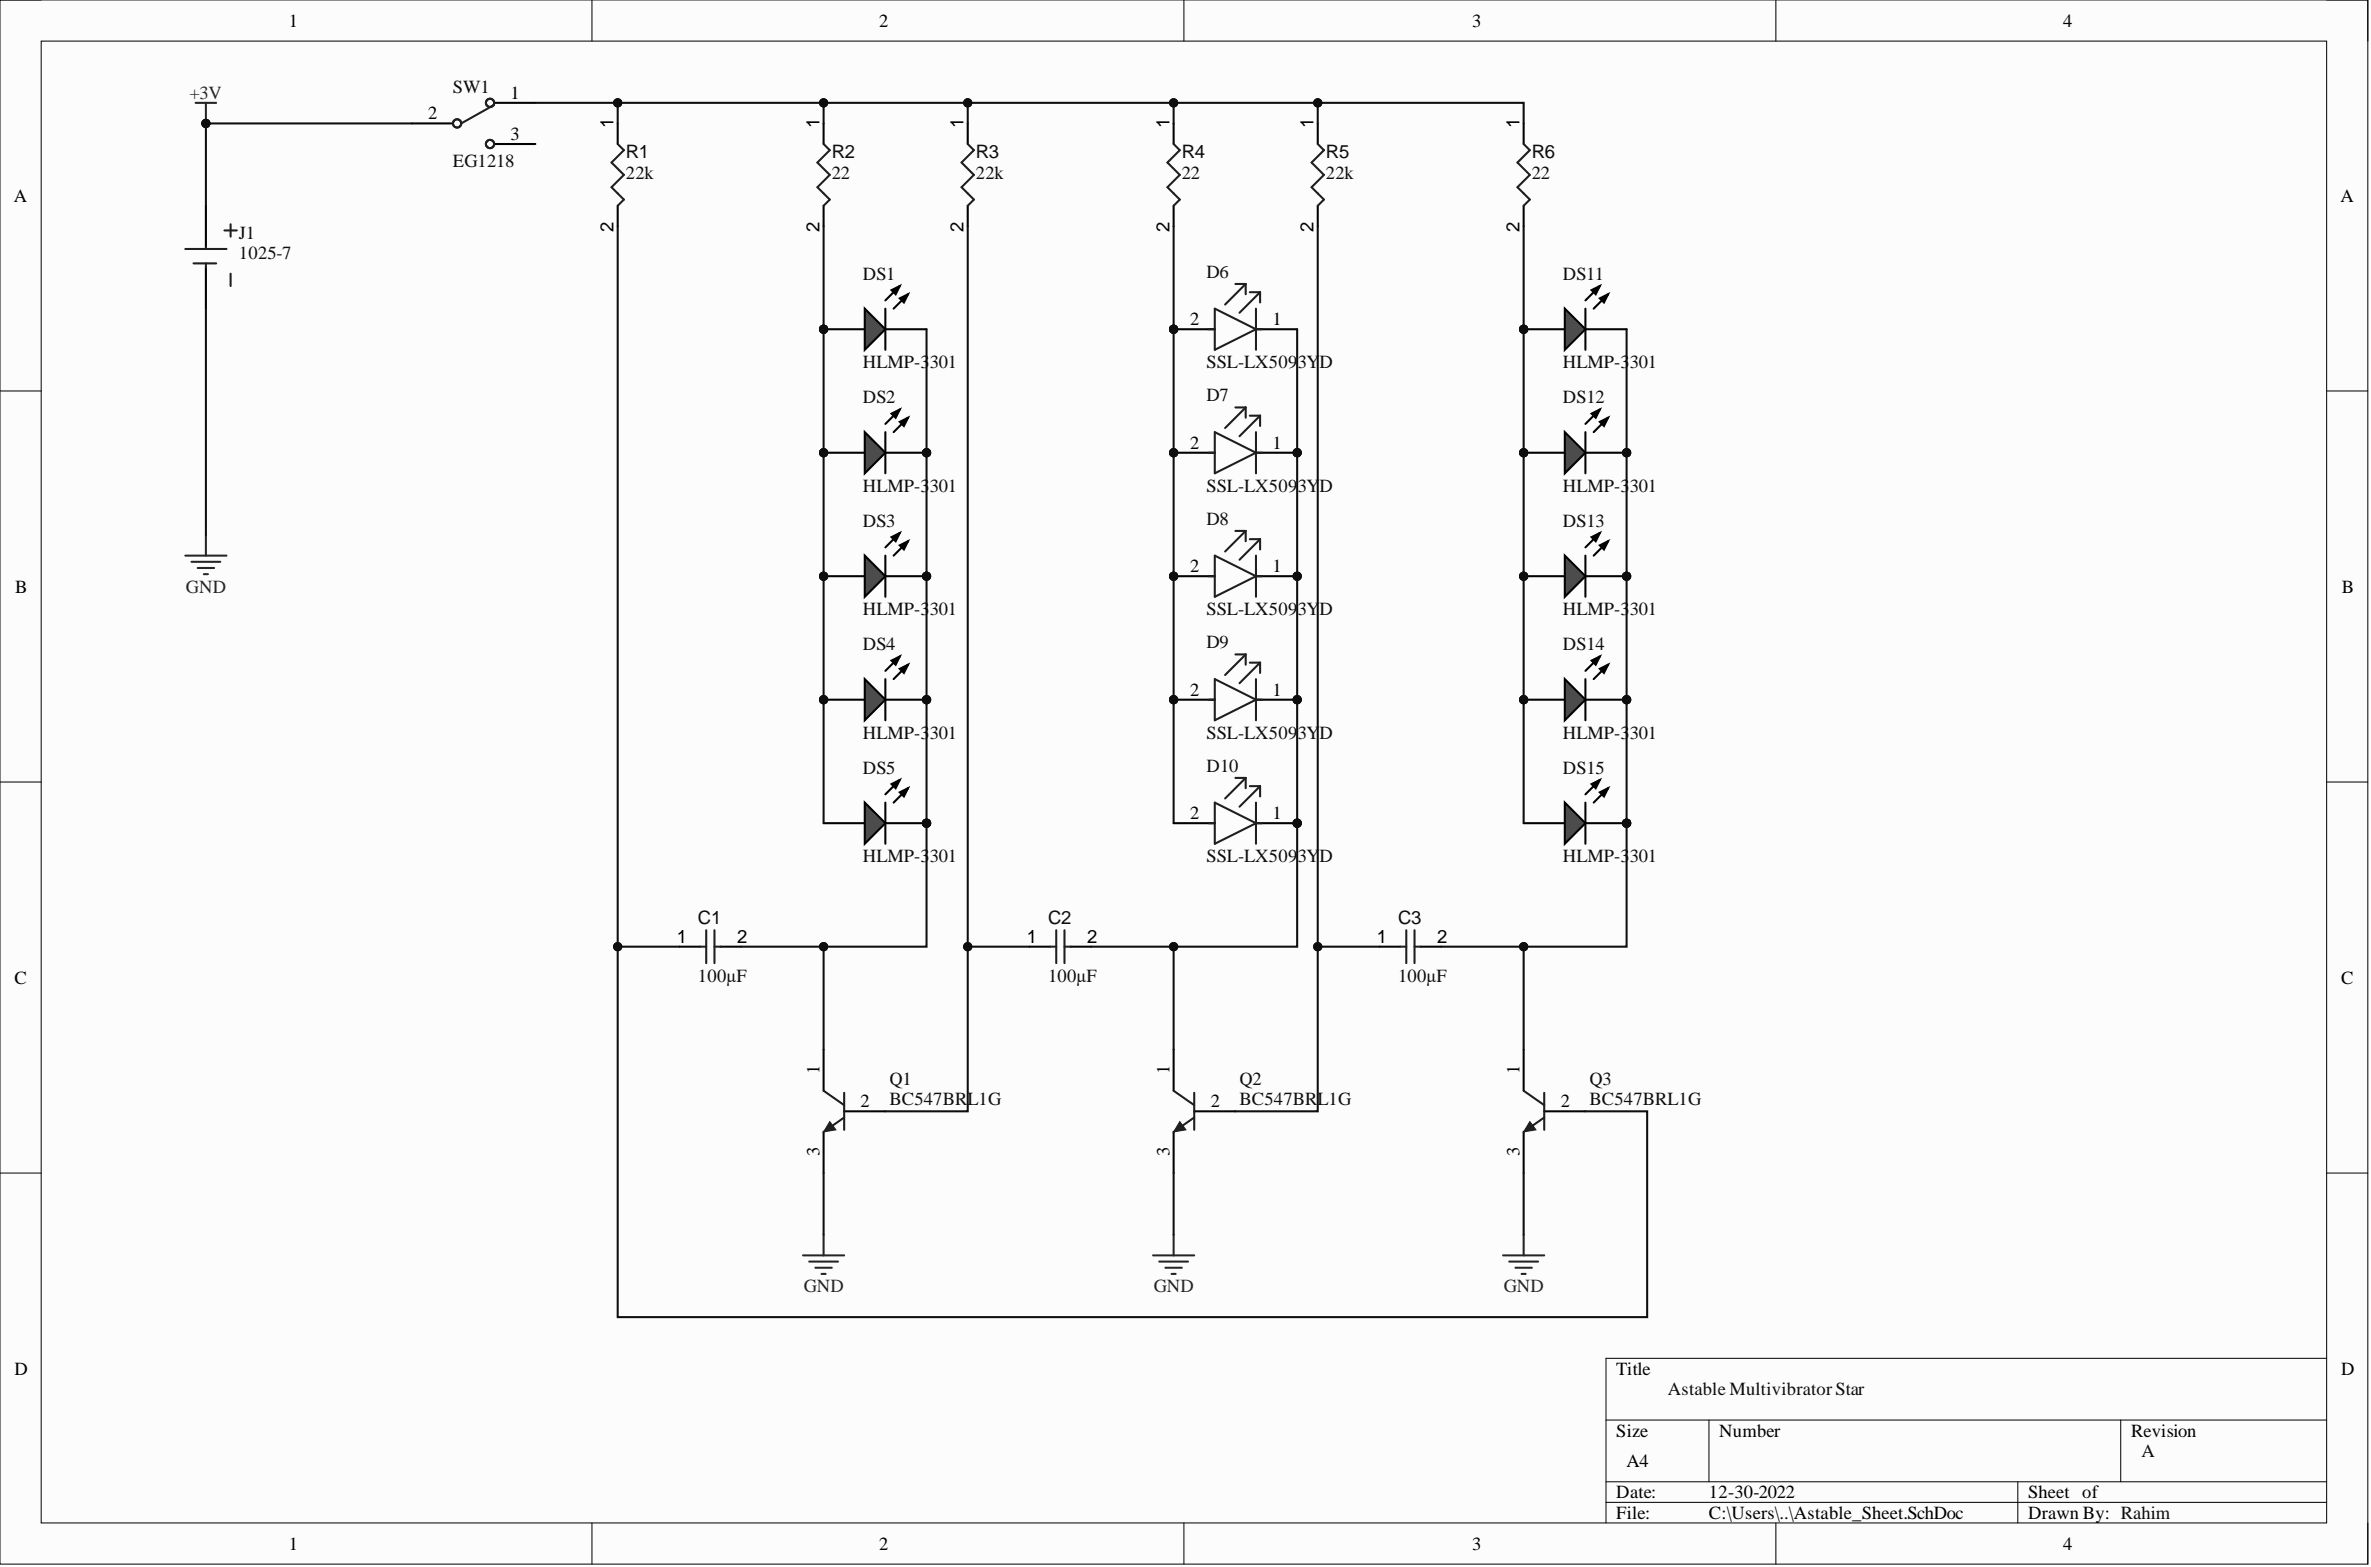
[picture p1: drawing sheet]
<svg xmlns="http://www.w3.org/2000/svg" width="292mm" height="193mm" viewBox="0 0 292 193" stroke-linecap="round" stroke-linejoin="round" font-family="sans-serif">
<defs><g id="words">
<g font-size="2.3">
<text x="35.6" y="3.3">1</text>
<text x="108.3" y="3.3">2</text>
<text x="181.4" y="3.3">3</text>
<text x="254.2" y="3.3">4</text>
<text x="52.8" y="14.7">2</text>
<text x="62.9" y="12.2">1</text>
<text x="62.9" y="17.2">3</text>
<text x="75.6" y="15.7" transform="rotate(-90 75.6 15.7)">1</text>
<text x="101" y="15.7" transform="rotate(-90 101 15.7)">1</text>
<text x="118.7" y="15.7" transform="rotate(-90 118.7 15.7)">1</text>
<text x="144.1" y="15.7" transform="rotate(-90 144.1 15.7)">1</text>
<text x="161.8" y="15.7" transform="rotate(-90 161.8 15.7)">1</text>
<text x="187.2" y="15.7" transform="rotate(-90 187.2 15.7)">1</text>
<text x="1.7" y="24.8">A</text>
<text x="75.6" y="28.5" transform="rotate(-90 75.6 28.5)">2</text>
<text x="101" y="28.5" transform="rotate(-90 101 28.5)">2</text>
<text x="118.7" y="28.5" transform="rotate(-90 118.7 28.5)">2</text>
<text x="144.1" y="28.5" transform="rotate(-90 144.1 28.5)">2</text>
<text x="161.8" y="28.5" transform="rotate(-90 161.8 28.5)">2</text>
<text x="187.2" y="28.5" transform="rotate(-90 187.2 28.5)">2</text>
<text x="288.3" y="24.8">A</text>
<text x="146.6" y="40">2</text>
<text x="156.8" y="40">1</text>
<text x="146.6" y="55.2">2</text>
<text x="156.8" y="55.2">1</text>
<text x="146.6" y="70.5">2</text>
<text x="156.8" y="70.5">1</text>
<text x="1.9" y="73">B</text>
<text x="288.5" y="73">B</text>
<text x="146.6" y="85.7">2</text>
<text x="156.8" y="85.7">1</text>
<text x="146.6" y="100.9">2</text>
<text x="156.8" y="100.9">1</text>
<text x="83.4" y="116.1">1</text>
<text x="90.8" y="116.1">2</text>
<text x="126.5" y="116.1">1</text>
<text x="133.9" y="116.1">2</text>
<text x="169.6" y="116.1">1</text>
<text x="177.1" y="116.1">2</text>
<text x="1.8" y="121.1">C</text>
<text x="288.4" y="121.1">C</text>
<text x="101" y="132.3" transform="rotate(-90 101 132.3)">1</text>
<text x="106" y="136.3">2</text>
<text x="144.1" y="132.3" transform="rotate(-90 144.1 132.3)">1</text>
<text x="149.2" y="136.3">2</text>
<text x="187.2" y="132.3" transform="rotate(-90 187.2 132.3)">1</text>
<text x="192.3" y="136.3">2</text>
<text x="101" y="142.3" transform="rotate(-90 101 142.3)">3</text>
<text x="144.1" y="142.3" transform="rotate(-90 144.1 142.3)">3</text>
<text x="187.2" y="142.3" transform="rotate(-90 187.2 142.3)">3</text>
<text x="1.8" y="169.3">D</text>
<text x="199.1" y="169.3">Title</text>
<text x="288.4" y="169.3">D</text>
<text x="199.1" y="176.9">Size</text>
<text x="211.8" y="176.9">Number</text>
<text x="262.5" y="176.9">Revision</text>
<text x="199.1" y="184.5">Date:</text>
<text x="200.4" y="180.7">A4</text>
<text x="210.5" y="184.5">12-30-2022</text>
<text x="249.9" y="184.5">Sheet of</text>
<text x="35.6" y="190.8">1</text>
<text x="108.3" y="190.8">2</text>
<text x="181.4" y="190.8">3</text>
<text x="199.1" y="187">File:</text>
<text x="210.5" y="187">C:\Users\..\Astable_Sheet.SchDoc</text>
<text x="249.9" y="187">Drawn By: Rahim</text>
<text x="254.2" y="190.8">4</text>
</g>
<g font-size="2.3" fill="#0e0e0e">
<text x="55.8" y="11.4">SW1</text>
<text x="55.8" y="20.5">EG1218</text>
<text x="77.1" y="22">22k</text>
<text x="77.1" y="19.5">R1</text>
<text x="102.5" y="22">22</text>
<text x="102.5" y="19.5">R2</text>
<text x="120.2" y="22">22k</text>
<text x="120.2" y="19.5">R3</text>
<text x="145.6" y="22">22</text>
<text x="145.6" y="19.5">R4</text>
<text x="163.4" y="22">22k</text>
<text x="163.4" y="19.5">R5</text>
<text x="188.7" y="22">22</text>
<text x="188.7" y="19.5">R6</text>
<text x="29.4" y="29.4">J1</text>
<text x="29.4" y="31.9">1025-7</text>
<text x="106.3" y="34.5">DS1</text>
<text x="148.6" y="34.2">D6</text>
<text x="192.5" y="34.5">DS11</text>
<text x="106.3" y="45.4">HLMP-3</text>
<text x="114.6" y="45.4">301</text>
<text x="148.6" y="45.4">SSL-LX509</text>
<text x="159.9" y="45.4">3Y</text>
<text x="162.6" y="45.4">D</text>
<text x="192.5" y="45.4">HLMP-3</text>
<text x="200.8" y="45.4">301</text>
<text x="106.3" y="49.7">DS2</text>
<text x="148.6" y="49.4">D7</text>
<text x="192.5" y="49.7">DS12</text>
<text x="106.3" y="60.6">HLMP-3</text>
<text x="106.3" y="64.9">DS3</text>
<text x="114.6" y="60.6">301</text>
<text x="148.6" y="60.6">SSL-LX509</text>
<text x="148.6" y="64.6">D8</text>
<text x="159.9" y="60.6">3Y</text>
<text x="162.6" y="60.6">D</text>
<text x="192.5" y="60.6">HLMP-3</text>
<text x="192.5" y="64.9">DS13</text>
<text x="200.8" y="60.6">301</text>
<text x="106.3" y="75.8">HLMP-3</text>
<text x="114.6" y="75.8">301</text>
<text x="148.6" y="75.8">SSL-LX509</text>
<text x="159.9" y="75.8">3Y</text>
<text x="162.6" y="75.8">D</text>
<text x="192.5" y="75.8">HLMP-3</text>
<text x="200.8" y="75.8">301</text>
<text x="106.3" y="80.1">DS4</text>
<text x="148.6" y="79.8">D9</text>
<text x="192.5" y="80.1">DS14</text>
<text x="106.3" y="91">HLMP-3</text>
<text x="106.3" y="95.3">DS5</text>
<text x="114.6" y="91">301</text>
<text x="148.6" y="91">SSL-LX509</text>
<text x="148.6" y="95">D10</text>
<text x="159.9" y="91">3Y</text>
<text x="162.6" y="91">D</text>
<text x="192.5" y="91">HLMP-3</text>
<text x="192.5" y="95.3">DS15</text>
<text x="200.8" y="91">301</text>
<text x="106.3" y="106.2">HLMP-3</text>
<text x="114.6" y="106.2">301</text>
<text x="148.6" y="106.2">SSL-LX509</text>
<text x="159.9" y="106.2">3Y</text>
<text x="162.6" y="106.2">D</text>
<text x="192.5" y="106.2">HLMP-3</text>
<text x="200.8" y="106.2">301</text>
<text x="86" y="113.8">C1</text>
<text x="129.1" y="113.8">C2</text>
<text x="172.2" y="113.8">C3</text>
<text x="86" y="120.9">100µF</text>
<text x="129.1" y="120.9">100µF</text>
<text x="172.2" y="120.9">100µF</text>
<text x="109.6" y="133.6">Q1</text>
<text x="109.6" y="136.1">BC547BRL1G</text>
<text x="152.7" y="133.6">Q2</text>
<text x="152.7" y="136.1">BC547BRL1G</text>
<text x="195.8" y="133.6">Q3</text>
<text x="195.8" y="136.1">BC547BRL1G</text>
<text x="205.5" y="171.8">Astable Multivibrator Star</text>
<text x="263.8" y="179.4">A</text>
</g>
<g font-size="2.3" fill="#262626">
<text x="23.3" y="12.2">+3V</text>
<text x="22.9" y="73">GND</text>
<text x="99" y="159.2">GND</text>
<text x="142.1" y="159.2">GND</text>
<text x="185.3" y="159.2">GND</text>
</g>
</g></defs>
<path d="M0 0h291.7v192.6h-291.7z" fill-rule="evenodd" fill="#fcfcfc"/>
<path d="M0 0h291.7v192.6h-291.7z" fill="none" stroke="#000" stroke-width=".12"/>
<path d="M5.1 5.1h281.5v182.4h-281.5z" fill-rule="evenodd" fill="#fcfcfc"/>
<g fill="none" stroke="#000" stroke-width=".12">
<path d="M0 0h5.1M72.9 0v5.1M145.9 0v5.1M218.8 0v5.1M286.6 0h5.1v5.1M5.1 5.1h281.5v182.4h-281.5zM0 48.1h5.1M286.6 48.1h5.1M0 96.3h5.1M286.6 96.3h5.1M0 144.5h5.1M286.6 144.5h5.1"/>
<path d="M197.9 174.9h88.7M210.5 174.9v7.6M261.3 174.9v7.6M286.6 167.3h-88.7v20.2M72.9 187.5v5.1M145.9 187.5v5.1M197.9 182.5h88.7M197.9 185h88.7M218.8 187.5v5.1M248.6 182.5v5M291.7 187.5v5.1"/>
</g>
<g fill="none" stroke="#1c1c1c" stroke-width=".25">
<path d="M60.9 12.9l-4.1 2.3"/>
<circle cx="56.3" cy="15.2" r=".51"/>
<circle cx="60.4" cy="17.7" r=".51"/>
<circle cx="60.4" cy="12.7" r=".51"/>
</g>
<path d="M50.7 15.2h5.1M60.9 12.7h5.1M60.9 17.7h5.1" fill="none" stroke="#000" stroke-width=".25"/>
<path d="M24.1 12.7h2.5M25.4 12.7v2.5" fill="none" stroke="#262626" stroke-width=".25"/>
<circle cx="25.4" cy="15.2" r=".51" fill="#0e0e0e"/>
<circle cx="25.4" cy="15.2" r=".51" fill="none" stroke="#0e0e0e" stroke-width=".12"/>
<path d="M25.4 25.3v5.1M25.4 32.9v5.1" fill="none" stroke="#000" stroke-width=".25"/>
<path d="M22.8 30.7h5.1M23.8 32.4h2.8M25.4 30.4v.3M25.4 32.4v.5M27.6 28.4h1.6M28.4 27.6v1.5M28.4 33.7v1.5" fill="none" stroke="#1c1c1c" stroke-width=".25"/>
<circle cx="101.5" cy="40.5" r=".51" fill="#0e0e0e"/>
<circle cx="101.5" cy="40.5" r=".51" fill="none" stroke="#0e0e0e" stroke-width=".12"/>
<path d="M101.5 40.5h5" fill="none" stroke="#000" stroke-width=".25"/>
<circle cx="101.5" cy="40.5" r=".51" fill="#0e0e0e"/>
<circle cx="101.5" cy="40.5" r=".51" fill="none" stroke="#0e0e0e" stroke-width=".12"/>
<path d="M109.1 40.5h5" fill="none" stroke="#000" stroke-width=".25"/>
<path d="M106.5 38l2.6 2.5-2.6 2.6z" fill="#4c4c4c"/>
<path d="M76.1 15.2v2.5M101.5 15.2v2.5M76.1 25.3v2.6M101.5 25.3v2.6M106.5 38l2.6 2.5-2.6 2.6zM109.1 38v5.1M109.8 35.7l1-.5-.5 1zM110.8 36.7l1.1-.5-.5 1zM110.8 35.2l-1.7 1.8M111.9 36.2l-1.8 1.8M83.7 116.6h2.5M88.8 116.6h2.5" fill="none" stroke="#000" stroke-width=".25"/>
<path d="M109.8 35.7l1-.5-.5 1zM110.8 36.7l1.1-.5-.5 1z" fill="#000"/>
<path d="M76.1 17.7l.8 .8-1.6 1.5 1.6 1.5-1.6 1.6 1.6 1.5-.8 .7M101.5 17.7l.7 .8-1.5 1.5 1.5 1.5-1.5 1.6 1.5 1.5-.7 .7M86.2 116.6h.8M87 114.6v4M88 114.6v4M88 116.6h.8" fill="none" stroke="#1c1c1c" stroke-width=".25"/>
<circle cx="101.5" cy="55.8" r=".51" fill="#0e0e0e"/>
<circle cx="101.5" cy="55.8" r=".51" fill="none" stroke="#0e0e0e" stroke-width=".12"/>
<circle cx="114.1" cy="55.8" r=".51" fill="#0e0e0e"/>
<circle cx="114.1" cy="55.8" r=".51" fill="none" stroke="#0e0e0e" stroke-width=".12"/>
<path d="M101.5 55.8h5" fill="none" stroke="#000" stroke-width=".25"/>
<circle cx="101.5" cy="55.8" r=".51" fill="#0e0e0e"/>
<circle cx="101.5" cy="55.8" r=".51" fill="none" stroke="#0e0e0e" stroke-width=".12"/>
<path d="M109.1 55.8h5" fill="none" stroke="#000" stroke-width=".25"/>
<circle cx="114.1" cy="55.8" r=".51" fill="#0e0e0e"/>
<circle cx="114.1" cy="55.8" r=".51" fill="none" stroke="#0e0e0e" stroke-width=".12"/>
<path d="M106.5 53.2l2.6 2.6-2.6 2.5z" fill="#4c4c4c"/>
<path d="M106.5 53.2l2.6 2.6-2.6 2.5zM109.1 53.2v5.1M109.8 50.9l1-.5-.5 1zM110.8 51.9l1.1-.5-.5 1.1zM110.8 50.4l-1.7 1.8M111.9 51.4l-1.8 1.8" fill="none" stroke="#000" stroke-width=".25"/>
<path d="M109.8 50.9l1-.5-.5 1zM110.8 51.9l1.1-.5-.5 1.1z" fill="#000"/>
<circle cx="101.5" cy="71" r=".51" fill="#0e0e0e"/>
<circle cx="101.5" cy="71" r=".51" fill="none" stroke="#0e0e0e" stroke-width=".12"/>
<circle cx="114.1" cy="71" r=".51" fill="#0e0e0e"/>
<circle cx="114.1" cy="71" r=".51" fill="none" stroke="#0e0e0e" stroke-width=".12"/>
<path d="M101.5 71h5" fill="none" stroke="#000" stroke-width=".25"/>
<circle cx="101.5" cy="71" r=".51" fill="#0e0e0e"/>
<circle cx="101.5" cy="71" r=".51" fill="none" stroke="#0e0e0e" stroke-width=".12"/>
<path d="M109.1 71h5" fill="none" stroke="#000" stroke-width=".25"/>
<circle cx="114.1" cy="71" r=".51" fill="#0e0e0e"/>
<circle cx="114.1" cy="71" r=".51" fill="none" stroke="#0e0e0e" stroke-width=".12"/>
<path d="M106.5 68.4l2.6 2.6-2.6 2.5z" fill="#4c4c4c"/>
<path d="M106.5 68.4l2.6 2.6-2.6 2.5zM109.1 68.4v5.1M109.8 66.1l1-.5-.5 1zM110.8 67.2l1.1-.6-.5 1.1zM110.8 65.6l-1.7 1.8M111.9 66.6l-1.8 1.8" fill="none" stroke="#000" stroke-width=".25"/>
<path d="M109.8 66.1l1-.5-.5 1zM110.8 67.2l1.1-.6-.5 1.1z" fill="#000"/>
<circle cx="101.5" cy="86.2" r=".51" fill="#0e0e0e"/>
<circle cx="101.5" cy="86.2" r=".51" fill="none" stroke="#0e0e0e" stroke-width=".12"/>
<circle cx="114.1" cy="86.2" r=".51" fill="#0e0e0e"/>
<circle cx="114.1" cy="86.2" r=".51" fill="none" stroke="#0e0e0e" stroke-width=".12"/>
<path d="M101.5 86.2h5" fill="none" stroke="#000" stroke-width=".25"/>
<circle cx="101.5" cy="86.2" r=".51" fill="#0e0e0e"/>
<circle cx="101.5" cy="86.2" r=".51" fill="none" stroke="#0e0e0e" stroke-width=".12"/>
<path d="M109.1 86.2h5" fill="none" stroke="#000" stroke-width=".25"/>
<circle cx="114.1" cy="86.2" r=".51" fill="#0e0e0e"/>
<circle cx="114.1" cy="86.2" r=".51" fill="none" stroke="#0e0e0e" stroke-width=".12"/>
<path d="M106.5 83.6l2.6 2.6-2.6 2.5z" fill="#4c4c4c"/>
<path d="M106.5 83.6l2.6 2.6-2.6 2.5zM109.1 83.6v5.1M109.8 81.3l1-.5-.5 1.1zM110.8 82.4l1.1-.5-.5 1zM110.8 80.8l-1.7 1.8M111.9 81.9l-1.8 1.7" fill="none" stroke="#000" stroke-width=".25"/>
<path d="M109.8 81.3l1-.5-.5 1.1zM110.8 82.4l1.1-.5-.5 1z" fill="#000"/>
<circle cx="114.1" cy="101.4" r=".51" fill="#0e0e0e"/>
<circle cx="114.1" cy="101.4" r=".51" fill="none" stroke="#0e0e0e" stroke-width=".12"/>
<path d="M101.5 101.4h5M109.1 101.4h5" fill="none" stroke="#000" stroke-width=".25"/>
<circle cx="114.1" cy="101.4" r=".51" fill="#0e0e0e"/>
<circle cx="114.1" cy="101.4" r=".51" fill="none" stroke="#0e0e0e" stroke-width=".12"/>
<path d="M106.5 98.8l2.6 2.6-2.6 2.5z" fill="#4c4c4c"/>
<path d="M106.5 98.8l2.6 2.6-2.6 2.5zM109.1 98.8v5.1M109.8 96.6l1-.6-.5 1.1zM110.8 97.6l1.1-.5-.5 1zM110.8 96l-1.7 1.8M111.9 97.1l-1.8 1.7M101.5 129.3v5M101.5 139.4v5.1M104 136.9h5.1" fill="none" stroke="#000" stroke-width=".25"/>
<path d="M109.8 96.6l1-.6-.5 1.1zM110.8 97.6l1.1-.5-.5 1z" fill="#000"/>
<path d="M101.5 134.3l2.5 1.8M104 137.6l-2.5 1.8M104 134.6v4.5" fill="none" stroke="#1c1c1c" stroke-width=".25"/>
<path d="M102.2 138.1l.8 1-1.5 .3z" fill="#1c1c1c"/>
<path d="M102.2 138.1l.8 1-1.5 .3z" fill="none" stroke="#1c1c1c" stroke-width=".12"/>
<path d="M25.4 15.2v10.1" fill="none" stroke="#0e0e0e" stroke-width=".25"/>
<circle cx="25.4" cy="15.2" r=".51" fill="#0e0e0e"/>
<circle cx="25.4" cy="15.2" r=".51" fill="none" stroke="#0e0e0e" stroke-width=".12"/>
<path d="M25.4 15.2h25.3" fill="none" stroke="#0e0e0e" stroke-width=".25"/>
<circle cx="25.4" cy="15.2" r=".51" fill="#0e0e0e"/>
<circle cx="25.4" cy="15.2" r=".51" fill="none" stroke="#0e0e0e" stroke-width=".12"/>
<path d="M66 12.7h10.1v2.5" fill="none" stroke="#0e0e0e" stroke-width=".25"/>
<circle cx="76.1" cy="12.7" r=".51" fill="#0e0e0e"/>
<circle cx="76.1" cy="12.7" r=".51" fill="none" stroke="#0e0e0e" stroke-width=".12"/>
<path d="M76.1 12.7h25.4v2.5" fill="none" stroke="#0e0e0e" stroke-width=".25"/>
<circle cx="76.1" cy="12.7" r=".51" fill="#0e0e0e"/>
<circle cx="76.1" cy="12.7" r=".51" fill="none" stroke="#0e0e0e" stroke-width=".12"/>
<circle cx="101.5" cy="12.7" r=".51" fill="#0e0e0e"/>
<circle cx="101.5" cy="12.7" r=".51" fill="none" stroke="#0e0e0e" stroke-width=".12"/>
<path d="M76.1 27.9v88.7h7.6" fill="none" stroke="#0e0e0e" stroke-width=".25"/>
<circle cx="76.1" cy="116.6" r=".51" fill="#0e0e0e"/>
<circle cx="76.1" cy="116.6" r=".51" fill="none" stroke="#0e0e0e" stroke-width=".12"/>
<path d="M101.5 27.9v12.6" fill="none" stroke="#0e0e0e" stroke-width=".25"/>
<circle cx="101.5" cy="40.5" r=".51" fill="#0e0e0e"/>
<circle cx="101.5" cy="40.5" r=".51" fill="none" stroke="#0e0e0e" stroke-width=".12"/>
<path d="M114.1 40.5v60.9" fill="none" stroke="#0e0e0e" stroke-width=".25"/>
<circle cx="114.1" cy="55.8" r=".51" fill="#0e0e0e"/>
<circle cx="114.1" cy="55.8" r=".51" fill="none" stroke="#0e0e0e" stroke-width=".12"/>
<circle cx="114.1" cy="71" r=".51" fill="#0e0e0e"/>
<circle cx="114.1" cy="71" r=".51" fill="none" stroke="#0e0e0e" stroke-width=".12"/>
<circle cx="114.1" cy="86.2" r=".51" fill="#0e0e0e"/>
<circle cx="114.1" cy="86.2" r=".51" fill="none" stroke="#0e0e0e" stroke-width=".12"/>
<circle cx="114.1" cy="101.4" r=".51" fill="#0e0e0e"/>
<circle cx="114.1" cy="101.4" r=".51" fill="none" stroke="#0e0e0e" stroke-width=".12"/>
<path d="M101.5 40.5v60.9" fill="none" stroke="#0e0e0e" stroke-width=".25"/>
<circle cx="101.5" cy="40.5" r=".51" fill="#0e0e0e"/>
<circle cx="101.5" cy="40.5" r=".51" fill="none" stroke="#0e0e0e" stroke-width=".12"/>
<circle cx="101.5" cy="55.8" r=".51" fill="#0e0e0e"/>
<circle cx="101.5" cy="55.8" r=".51" fill="none" stroke="#0e0e0e" stroke-width=".12"/>
<circle cx="101.5" cy="71" r=".51" fill="#0e0e0e"/>
<circle cx="101.5" cy="71" r=".51" fill="none" stroke="#0e0e0e" stroke-width=".12"/>
<circle cx="101.5" cy="86.2" r=".51" fill="#0e0e0e"/>
<circle cx="101.5" cy="86.2" r=".51" fill="none" stroke="#0e0e0e" stroke-width=".12"/>
<path d="M114.1 101.4v15.2h-22.8" fill="none" stroke="#0e0e0e" stroke-width=".25"/>
<circle cx="114.1" cy="101.4" r=".51" fill="#0e0e0e"/>
<circle cx="114.1" cy="101.4" r=".51" fill="none" stroke="#0e0e0e" stroke-width=".12"/>
<circle cx="101.5" cy="116.6" r=".51" fill="#0e0e0e"/>
<circle cx="101.5" cy="116.6" r=".51" fill="none" stroke="#0e0e0e" stroke-width=".12"/>
<path d="M101.5 116.6v12.7" fill="none" stroke="#0e0e0e" stroke-width=".25"/>
<circle cx="101.5" cy="116.6" r=".51" fill="#0e0e0e"/>
<circle cx="101.5" cy="116.6" r=".51" fill="none" stroke="#0e0e0e" stroke-width=".12"/>
<path d="M22.8 68.4h5.1M23.6 69.2h3.5M24.4 69.9h2M25.1 70.7h.5M25.4 65.9v2.5" fill="none" stroke="#262626" stroke-width=".25"/>
<path d="M25.4 38v27.9" fill="none" stroke="#0e0e0e" stroke-width=".25"/>
<path d="M119.2 15.2v2.5M144.6 15.2v2.5M119.2 25.3v2.6M144.6 25.3v2.6M126.8 116.6h2.6M131.9 116.6h2.5M144.6 129.3v5M144.6 139.4v5.1M147.1 136.9h5.1" fill="none" stroke="#000" stroke-width=".25"/>
<path d="M119.2 17.7l.8 .8-1.5 1.5 1.5 1.5-1.5 1.6 1.5 1.5-.8 .7M144.6 17.7l.7 .8-1.5 1.5 1.5 1.5-1.5 1.6 1.5 1.5-.7 .7M129.4 116.6h.7M130.1 114.6v4M131.1 114.6v4M131.1 116.6h.8M144.6 134.3l2.5 1.8M147.1 137.6l-2.5 1.8M147.1 134.6v4.5" fill="none" stroke="#1c1c1c" stroke-width=".25"/>
<path d="M145.3 138.1l.8 1-1.5 .3z" fill="#1c1c1c"/>
<path d="M145.3 138.1l.8 1-1.5 .3z" fill="none" stroke="#1c1c1c" stroke-width=".12"/>
<path d="M119.2 27.9v88.7h7.6" fill="none" stroke="#0e0e0e" stroke-width=".25"/>
<circle cx="119.2" cy="116.6" r=".51" fill="#0e0e0e"/>
<circle cx="119.2" cy="116.6" r=".51" fill="none" stroke="#0e0e0e" stroke-width=".12"/>
<path d="M144.6 27.9v12.6" fill="none" stroke="#0e0e0e" stroke-width=".25"/>
<circle cx="144.6" cy="40.5" r=".51" fill="#0e0e0e"/>
<circle cx="144.6" cy="40.5" r=".51" fill="none" stroke="#0e0e0e" stroke-width=".12"/>
<path d="M144.6 40.5v60.9" fill="none" stroke="#0e0e0e" stroke-width=".25"/>
<circle cx="144.6" cy="40.5" r=".51" fill="#0e0e0e"/>
<circle cx="144.6" cy="40.5" r=".51" fill="none" stroke="#0e0e0e" stroke-width=".12"/>
<circle cx="144.6" cy="55.8" r=".51" fill="#0e0e0e"/>
<circle cx="144.6" cy="55.8" r=".51" fill="none" stroke="#0e0e0e" stroke-width=".12"/>
<circle cx="144.6" cy="71" r=".51" fill="#0e0e0e"/>
<circle cx="144.6" cy="71" r=".51" fill="none" stroke="#0e0e0e" stroke-width=".12"/>
<circle cx="144.6" cy="86.2" r=".51" fill="#0e0e0e"/>
<circle cx="144.6" cy="86.2" r=".51" fill="none" stroke="#0e0e0e" stroke-width=".12"/>
<path d="M144.6 116.6v12.7" fill="none" stroke="#0e0e0e" stroke-width=".25"/>
<circle cx="144.6" cy="116.6" r=".51" fill="#0e0e0e"/>
<circle cx="144.6" cy="116.6" r=".51" fill="none" stroke="#0e0e0e" stroke-width=".12"/>
<circle cx="187.7" cy="40.5" r=".51" fill="#0e0e0e"/>
<circle cx="187.7" cy="40.5" r=".51" fill="none" stroke="#0e0e0e" stroke-width=".12"/>
<path d="M187.7 40.5h5.1" fill="none" stroke="#000" stroke-width=".25"/>
<circle cx="187.7" cy="40.5" r=".51" fill="#0e0e0e"/>
<circle cx="187.7" cy="40.5" r=".51" fill="none" stroke="#0e0e0e" stroke-width=".12"/>
<path d="M195.3 40.5h5.1" fill="none" stroke="#000" stroke-width=".25"/>
<path d="M192.8 38l2.5 2.5-2.5 2.6z" fill="#4c4c4c"/>
<path d="M162.3 15.2v2.5M187.7 15.2v2.5M162.3 25.3v2.6M187.7 25.3v2.6M192.8 38l2.5 2.5-2.5 2.6zM195.3 38v5.1M196.1 35.7l1-.5-.5 1zM197.1 36.7l1-.5-.5 1zM197.1 35.2l-1.8 1.8M198.1 36.2l-1.8 1.8M170 116.6h2.5M175 116.6h2.6" fill="none" stroke="#000" stroke-width=".25"/>
<path d="M196.1 35.7l1-.5-.5 1zM197.1 36.7l1-.5-.5 1z" fill="#000"/>
<path d="M162.3 17.7l.8 .8-1.5 1.5 1.5 1.5-1.5 1.6 1.5 1.5-.8 .7M187.7 17.7l.8 .8-1.6 1.5 1.6 1.5-1.6 1.6 1.6 1.5-.8 .7M172.5 116.6h.7M173.2 114.6v4M174.3 114.6v4M174.3 116.6h.7" fill="none" stroke="#1c1c1c" stroke-width=".25"/>
<circle cx="187.7" cy="55.8" r=".51" fill="#0e0e0e"/>
<circle cx="187.7" cy="55.8" r=".51" fill="none" stroke="#0e0e0e" stroke-width=".12"/>
<circle cx="200.4" cy="55.8" r=".51" fill="#0e0e0e"/>
<circle cx="200.4" cy="55.8" r=".51" fill="none" stroke="#0e0e0e" stroke-width=".12"/>
<path d="M187.7 55.8h5.1" fill="none" stroke="#000" stroke-width=".25"/>
<circle cx="187.7" cy="55.8" r=".51" fill="#0e0e0e"/>
<circle cx="187.7" cy="55.8" r=".51" fill="none" stroke="#0e0e0e" stroke-width=".12"/>
<path d="M195.3 55.8h5.1" fill="none" stroke="#000" stroke-width=".25"/>
<circle cx="200.4" cy="55.8" r=".51" fill="#0e0e0e"/>
<circle cx="200.4" cy="55.8" r=".51" fill="none" stroke="#0e0e0e" stroke-width=".12"/>
<path d="M192.8 53.2l2.5 2.6-2.5 2.5z" fill="#4c4c4c"/>
<path d="M192.8 53.2l2.5 2.6-2.5 2.5zM195.3 53.2v5.1M196.1 50.9l1-.5-.5 1zM197.1 51.9l1-.5-.5 1.1zM197.1 50.4l-1.8 1.8M198.1 51.4l-1.8 1.8" fill="none" stroke="#000" stroke-width=".25"/>
<path d="M196.1 50.9l1-.5-.5 1zM197.1 51.9l1-.5-.5 1.1z" fill="#000"/>
<circle cx="187.7" cy="71" r=".51" fill="#0e0e0e"/>
<circle cx="187.7" cy="71" r=".51" fill="none" stroke="#0e0e0e" stroke-width=".12"/>
<circle cx="200.4" cy="71" r=".51" fill="#0e0e0e"/>
<circle cx="200.4" cy="71" r=".51" fill="none" stroke="#0e0e0e" stroke-width=".12"/>
<path d="M187.7 71h5.1" fill="none" stroke="#000" stroke-width=".25"/>
<circle cx="187.7" cy="71" r=".51" fill="#0e0e0e"/>
<circle cx="187.7" cy="71" r=".51" fill="none" stroke="#0e0e0e" stroke-width=".12"/>
<path d="M195.3 71h5.1" fill="none" stroke="#000" stroke-width=".25"/>
<circle cx="200.4" cy="71" r=".51" fill="#0e0e0e"/>
<circle cx="200.4" cy="71" r=".51" fill="none" stroke="#0e0e0e" stroke-width=".12"/>
<path d="M192.8 68.4l2.5 2.6-2.5 2.5z" fill="#4c4c4c"/>
<path d="M192.8 68.4l2.5 2.6-2.5 2.5zM195.3 68.4v5.1M196.1 66.1l1-.5-.5 1zM197.1 67.2l1-.6-.5 1.1zM197.1 65.6l-1.8 1.8M198.1 66.6l-1.8 1.8" fill="none" stroke="#000" stroke-width=".25"/>
<path d="M196.1 66.1l1-.5-.5 1zM197.1 67.2l1-.6-.5 1.1z" fill="#000"/>
<circle cx="187.7" cy="86.2" r=".51" fill="#0e0e0e"/>
<circle cx="187.7" cy="86.2" r=".51" fill="none" stroke="#0e0e0e" stroke-width=".12"/>
<circle cx="200.4" cy="86.2" r=".51" fill="#0e0e0e"/>
<circle cx="200.4" cy="86.2" r=".51" fill="none" stroke="#0e0e0e" stroke-width=".12"/>
<path d="M187.7 86.2h5.1" fill="none" stroke="#000" stroke-width=".25"/>
<circle cx="187.7" cy="86.2" r=".51" fill="#0e0e0e"/>
<circle cx="187.7" cy="86.2" r=".51" fill="none" stroke="#0e0e0e" stroke-width=".12"/>
<path d="M195.3 86.2h5.1" fill="none" stroke="#000" stroke-width=".25"/>
<circle cx="200.4" cy="86.2" r=".51" fill="#0e0e0e"/>
<circle cx="200.4" cy="86.2" r=".51" fill="none" stroke="#0e0e0e" stroke-width=".12"/>
<path d="M192.8 83.6l2.5 2.6-2.5 2.5z" fill="#4c4c4c"/>
<path d="M192.8 83.6l2.5 2.6-2.5 2.5zM195.3 83.6v5.1M196.1 81.3l1-.5-.5 1.1zM197.1 82.4l1-.5-.5 1zM197.1 80.8l-1.8 1.8M198.1 81.9l-1.8 1.7" fill="none" stroke="#000" stroke-width=".25"/>
<path d="M196.1 81.3l1-.5-.5 1.1zM197.1 82.4l1-.5-.5 1z" fill="#000"/>
<circle cx="200.4" cy="101.4" r=".51" fill="#0e0e0e"/>
<circle cx="200.4" cy="101.4" r=".51" fill="none" stroke="#0e0e0e" stroke-width=".12"/>
<path d="M187.7 101.4h5.1M195.3 101.4h5.1" fill="none" stroke="#000" stroke-width=".25"/>
<circle cx="200.4" cy="101.4" r=".51" fill="#0e0e0e"/>
<circle cx="200.4" cy="101.4" r=".51" fill="none" stroke="#0e0e0e" stroke-width=".12"/>
<path d="M192.8 98.8l2.5 2.6-2.5 2.5z" fill="#4c4c4c"/>
<path d="M192.8 98.8l2.5 2.6-2.5 2.5zM195.3 98.8v5.1M196.1 96.6l1-.6-.5 1.1zM197.1 97.6l1-.5-.5 1zM197.1 96l-1.8 1.8M198.1 97.1l-1.8 1.7M187.7 129.3v5M187.7 139.4v5.1M190.2 136.9h5.1" fill="none" stroke="#000" stroke-width=".25"/>
<path d="M196.1 96.6l1-.6-.5 1.1zM197.1 97.6l1-.5-.5 1z" fill="#000"/>
<path d="M187.7 134.3l2.5 1.8M190.2 137.6l-2.5 1.8M190.2 134.6v4.5" fill="none" stroke="#1c1c1c" stroke-width=".25"/>
<path d="M188.5 138.1l.7 1-1.5 .3z" fill="#1c1c1c"/>
<path d="M188.5 138.1l.7 1-1.5 .3z" fill="none" stroke="#1c1c1c" stroke-width=".12"/>
<path d="M162.3 27.9v88.7h7.7" fill="none" stroke="#0e0e0e" stroke-width=".25"/>
<circle cx="162.3" cy="116.6" r=".51" fill="#0e0e0e"/>
<circle cx="162.3" cy="116.6" r=".51" fill="none" stroke="#0e0e0e" stroke-width=".12"/>
<path d="M187.7 27.9v12.6" fill="none" stroke="#0e0e0e" stroke-width=".25"/>
<circle cx="187.7" cy="40.5" r=".51" fill="#0e0e0e"/>
<circle cx="187.7" cy="40.5" r=".51" fill="none" stroke="#0e0e0e" stroke-width=".12"/>
<path d="M200.4 40.5v60.9" fill="none" stroke="#0e0e0e" stroke-width=".25"/>
<circle cx="200.4" cy="55.8" r=".51" fill="#0e0e0e"/>
<circle cx="200.4" cy="55.8" r=".51" fill="none" stroke="#0e0e0e" stroke-width=".12"/>
<circle cx="200.4" cy="71" r=".51" fill="#0e0e0e"/>
<circle cx="200.4" cy="71" r=".51" fill="none" stroke="#0e0e0e" stroke-width=".12"/>
<circle cx="200.4" cy="86.2" r=".51" fill="#0e0e0e"/>
<circle cx="200.4" cy="86.2" r=".51" fill="none" stroke="#0e0e0e" stroke-width=".12"/>
<circle cx="200.4" cy="101.4" r=".51" fill="#0e0e0e"/>
<circle cx="200.4" cy="101.4" r=".51" fill="none" stroke="#0e0e0e" stroke-width=".12"/>
<path d="M187.7 40.5v60.9" fill="none" stroke="#0e0e0e" stroke-width=".25"/>
<circle cx="187.7" cy="40.5" r=".51" fill="#0e0e0e"/>
<circle cx="187.7" cy="40.5" r=".51" fill="none" stroke="#0e0e0e" stroke-width=".12"/>
<circle cx="187.7" cy="55.8" r=".51" fill="#0e0e0e"/>
<circle cx="187.7" cy="55.8" r=".51" fill="none" stroke="#0e0e0e" stroke-width=".12"/>
<circle cx="187.7" cy="71" r=".51" fill="#0e0e0e"/>
<circle cx="187.7" cy="71" r=".51" fill="none" stroke="#0e0e0e" stroke-width=".12"/>
<circle cx="187.7" cy="86.2" r=".51" fill="#0e0e0e"/>
<circle cx="187.7" cy="86.2" r=".51" fill="none" stroke="#0e0e0e" stroke-width=".12"/>
<path d="M200.4 101.4v15.2h-22.8" fill="none" stroke="#0e0e0e" stroke-width=".25"/>
<circle cx="200.4" cy="101.4" r=".51" fill="#0e0e0e"/>
<circle cx="200.4" cy="101.4" r=".51" fill="none" stroke="#0e0e0e" stroke-width=".12"/>
<circle cx="187.7" cy="116.6" r=".51" fill="#0e0e0e"/>
<circle cx="187.7" cy="116.6" r=".51" fill="none" stroke="#0e0e0e" stroke-width=".12"/>
<path d="M187.7 116.6v12.7" fill="none" stroke="#0e0e0e" stroke-width=".25"/>
<circle cx="187.7" cy="116.6" r=".51" fill="#0e0e0e"/>
<circle cx="187.7" cy="116.6" r=".51" fill="none" stroke="#0e0e0e" stroke-width=".12"/>
<circle cx="144.6" cy="40.5" r=".51" fill="#0e0e0e"/>
<circle cx="144.6" cy="40.5" r=".51" fill="none" stroke="#0e0e0e" stroke-width=".12"/>
<path d="M144.6 40.5h5.1" fill="none" stroke="#000" stroke-width=".25"/>
<circle cx="144.6" cy="40.5" r=".51" fill="#0e0e0e"/>
<circle cx="144.6" cy="40.5" r=".51" fill="none" stroke="#0e0e0e" stroke-width=".12"/>
<path d="M154.7 40.5h5.1" fill="none" stroke="#000" stroke-width=".25"/>
<path d="M149.7 38l5 2.5-5 2.6zM152.2 35h1.3M153.5 35l-2.6 2.5M153.5 35v1.2M154 36h1.2M154.7 38v5.1M155.2 36l-2.5 2.5M155.2 36v1.2M148.9 40.5h.8M154.7 40.5h.8" fill="none" stroke="#1c1c1c" stroke-width=".25"/>
<circle cx="144.6" cy="55.8" r=".51" fill="#0e0e0e"/>
<circle cx="144.6" cy="55.8" r=".51" fill="none" stroke="#0e0e0e" stroke-width=".12"/>
<circle cx="159.8" cy="55.8" r=".51" fill="#0e0e0e"/>
<circle cx="159.8" cy="55.8" r=".51" fill="none" stroke="#0e0e0e" stroke-width=".12"/>
<path d="M144.6 55.8h5.1" fill="none" stroke="#000" stroke-width=".25"/>
<circle cx="144.6" cy="55.8" r=".51" fill="#0e0e0e"/>
<circle cx="144.6" cy="55.8" r=".51" fill="none" stroke="#0e0e0e" stroke-width=".12"/>
<path d="M154.7 55.8h5.1" fill="none" stroke="#000" stroke-width=".25"/>
<circle cx="159.8" cy="55.8" r=".51" fill="#0e0e0e"/>
<circle cx="159.8" cy="55.8" r=".51" fill="none" stroke="#0e0e0e" stroke-width=".12"/>
<path d="M148.9 55.8h.8M149.7 53.2l5 2.6-5 2.5zM152.2 50.2h1.3M153.5 50.2l-2.6 2.5M153.5 50.2v1.2M154 51.2h1.2M154.7 53.2v5.1M154.7 55.8h.8M155.2 51.2l-2.5 2.5M155.2 51.2v1.3" fill="none" stroke="#1c1c1c" stroke-width=".25"/>
<circle cx="144.6" cy="71" r=".51" fill="#0e0e0e"/>
<circle cx="144.6" cy="71" r=".51" fill="none" stroke="#0e0e0e" stroke-width=".12"/>
<circle cx="159.8" cy="71" r=".51" fill="#0e0e0e"/>
<circle cx="159.8" cy="71" r=".51" fill="none" stroke="#0e0e0e" stroke-width=".12"/>
<path d="M144.6 71h5.1" fill="none" stroke="#000" stroke-width=".25"/>
<circle cx="144.6" cy="71" r=".51" fill="#0e0e0e"/>
<circle cx="144.6" cy="71" r=".51" fill="none" stroke="#0e0e0e" stroke-width=".12"/>
<path d="M154.7 71h5.1" fill="none" stroke="#000" stroke-width=".25"/>
<circle cx="159.8" cy="71" r=".51" fill="#0e0e0e"/>
<circle cx="159.8" cy="71" r=".51" fill="none" stroke="#0e0e0e" stroke-width=".12"/>
<path d="M148.9 71h.8M149.7 68.4l5 2.6-5 2.5zM152.2 65.4h1.3M153.5 65.4l-2.6 2.5M153.5 65.4v1.2M154 66.4h1.2M154.7 68.4v5.1M154.7 71h.8M155.2 66.4l-2.5 2.5M155.2 66.4v1.3" fill="none" stroke="#1c1c1c" stroke-width=".25"/>
<circle cx="144.6" cy="86.2" r=".51" fill="#0e0e0e"/>
<circle cx="144.6" cy="86.2" r=".51" fill="none" stroke="#0e0e0e" stroke-width=".12"/>
<circle cx="159.8" cy="86.2" r=".51" fill="#0e0e0e"/>
<circle cx="159.8" cy="86.2" r=".51" fill="none" stroke="#0e0e0e" stroke-width=".12"/>
<path d="M144.6 86.2h5.1" fill="none" stroke="#000" stroke-width=".25"/>
<circle cx="144.6" cy="86.2" r=".51" fill="#0e0e0e"/>
<circle cx="144.6" cy="86.2" r=".51" fill="none" stroke="#0e0e0e" stroke-width=".12"/>
<path d="M154.7 86.2h5.1" fill="none" stroke="#000" stroke-width=".25"/>
<circle cx="159.8" cy="86.2" r=".51" fill="#0e0e0e"/>
<circle cx="159.8" cy="86.2" r=".51" fill="none" stroke="#0e0e0e" stroke-width=".12"/>
<path d="M148.9 86.2h.8M149.7 83.6l5 2.6-5 2.5zM152.2 80.6h1.3M153.5 80.6l-2.6 2.5M153.5 80.6v1.3M154 81.6h1.2M154.7 83.6v5.1M154.7 86.2h.8M155.2 81.6l-2.5 2.5M155.2 81.6v1.3" fill="none" stroke="#1c1c1c" stroke-width=".25"/>
<circle cx="159.8" cy="101.4" r=".51" fill="#0e0e0e"/>
<circle cx="159.8" cy="101.4" r=".51" fill="none" stroke="#0e0e0e" stroke-width=".12"/>
<path d="M144.6 101.4h5.1M154.7 101.4h5.1" fill="none" stroke="#000" stroke-width=".25"/>
<circle cx="159.8" cy="101.4" r=".51" fill="#0e0e0e"/>
<circle cx="159.8" cy="101.4" r=".51" fill="none" stroke="#0e0e0e" stroke-width=".12"/>
<path d="M149.7 98.8l5 2.6-5 2.5zM152.2 95.8h1.3M153.5 95.8l-2.6 2.5M153.5 95.8v1.3M154 96.8h1.2M154.7 98.8v5.1M155.2 96.8l-2.5 2.5M155.2 96.8v1.3M148.9 101.4h.8M154.7 101.4h.8" fill="none" stroke="#1c1c1c" stroke-width=".25"/>
<path d="M159.8 40.5v60.9" fill="none" stroke="#0e0e0e" stroke-width=".25"/>
<circle cx="159.8" cy="55.8" r=".51" fill="#0e0e0e"/>
<circle cx="159.8" cy="55.8" r=".51" fill="none" stroke="#0e0e0e" stroke-width=".12"/>
<circle cx="159.8" cy="71" r=".51" fill="#0e0e0e"/>
<circle cx="159.8" cy="71" r=".51" fill="none" stroke="#0e0e0e" stroke-width=".12"/>
<circle cx="159.8" cy="86.2" r=".51" fill="#0e0e0e"/>
<circle cx="159.8" cy="86.2" r=".51" fill="none" stroke="#0e0e0e" stroke-width=".12"/>
<circle cx="159.8" cy="101.4" r=".51" fill="#0e0e0e"/>
<circle cx="159.8" cy="101.4" r=".51" fill="none" stroke="#0e0e0e" stroke-width=".12"/>
<path d="M159.8 101.4v15.2h-25.4" fill="none" stroke="#0e0e0e" stroke-width=".25"/>
<circle cx="159.8" cy="101.4" r=".51" fill="#0e0e0e"/>
<circle cx="159.8" cy="101.4" r=".51" fill="none" stroke="#0e0e0e" stroke-width=".12"/>
<circle cx="144.6" cy="116.6" r=".51" fill="#0e0e0e"/>
<circle cx="144.6" cy="116.6" r=".51" fill="none" stroke="#0e0e0e" stroke-width=".12"/>
<path d="M101.5 12.7h43.1v2.5" fill="none" stroke="#0e0e0e" stroke-width=".25"/>
<circle cx="101.5" cy="12.7" r=".51" fill="#0e0e0e"/>
<circle cx="101.5" cy="12.7" r=".51" fill="none" stroke="#0e0e0e" stroke-width=".12"/>
<circle cx="119.2" cy="12.7" r=".51" fill="#0e0e0e"/>
<circle cx="119.2" cy="12.7" r=".51" fill="none" stroke="#0e0e0e" stroke-width=".12"/>
<circle cx="144.6" cy="12.7" r=".51" fill="#0e0e0e"/>
<circle cx="144.6" cy="12.7" r=".51" fill="none" stroke="#0e0e0e" stroke-width=".12"/>
<path d="M119.2 12.7v2.5" fill="none" stroke="#0e0e0e" stroke-width=".25"/>
<circle cx="119.2" cy="12.7" r=".51" fill="#0e0e0e"/>
<circle cx="119.2" cy="12.7" r=".51" fill="none" stroke="#0e0e0e" stroke-width=".12"/>
<path d="M144.6 12.7h43.1v2.5" fill="none" stroke="#0e0e0e" stroke-width=".25"/>
<circle cx="144.6" cy="12.7" r=".51" fill="#0e0e0e"/>
<circle cx="144.6" cy="12.7" r=".51" fill="none" stroke="#0e0e0e" stroke-width=".12"/>
<circle cx="162.3" cy="12.7" r=".51" fill="#0e0e0e"/>
<circle cx="162.3" cy="12.7" r=".51" fill="none" stroke="#0e0e0e" stroke-width=".12"/>
<path d="M162.3 12.7v2.5" fill="none" stroke="#0e0e0e" stroke-width=".25"/>
<circle cx="162.3" cy="12.7" r=".51" fill="#0e0e0e"/>
<circle cx="162.3" cy="12.7" r=".51" fill="none" stroke="#0e0e0e" stroke-width=".12"/>
<path d="M119.2 116.6v20.3h-10.1" fill="none" stroke="#0e0e0e" stroke-width=".25"/>
<circle cx="119.2" cy="116.6" r=".51" fill="#0e0e0e"/>
<circle cx="119.2" cy="116.6" r=".51" fill="none" stroke="#0e0e0e" stroke-width=".12"/>
<path d="M162.3 116.6v20.3h-10.1" fill="none" stroke="#0e0e0e" stroke-width=".25"/>
<circle cx="162.3" cy="116.6" r=".51" fill="#0e0e0e"/>
<circle cx="162.3" cy="116.6" r=".51" fill="none" stroke="#0e0e0e" stroke-width=".12"/>
<path d="M76.1 116.6v45.6h126.8v-25.3h-7.6" fill="none" stroke="#0e0e0e" stroke-width=".25"/>
<circle cx="76.1" cy="116.6" r=".51" fill="#0e0e0e"/>
<circle cx="76.1" cy="116.6" r=".51" fill="none" stroke="#0e0e0e" stroke-width=".12"/>
<g fill="none" stroke="#262626" stroke-width=".25">
<path d="M98.9 154.6h5.1M99.7 155.4h3.5M100.4 156.1h2.1M101.2 156.9h.5M101.5 152.1v2.5M142 154.6h5.1M142.8 155.4h3.6M143.6 156.1h2M144.3 156.9h.5M144.6 152.1v2.5M185.2 154.6h5M185.9 155.4h3.6"/>
<path d="M186.7 156.1h2M187.5 156.9h.5M187.7 152.1v2.5"/>
</g>
<path d="M101.5 144.5v7.6M144.6 144.5v7.6M187.7 144.5v7.6" fill="none" stroke="#0e0e0e" stroke-width=".25"/>
<use href="#words"/>
</svg>
